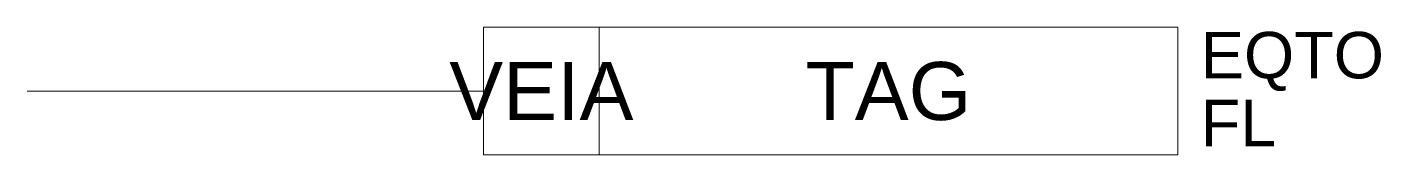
# Model space of a CAD drawing. Header units: millimetres. Extents: x -12.7 to 45.8, y -41.4 to -35.9.
import ezdxf
from ezdxf.enums import TextEntityAlignment as Align

# ---------------------------------------------------------------- set-up
doc = ezdxf.new("R2010")
doc.units = ezdxf.units.MM
doc.header["$MEASUREMENT"] = 0
doc.layers.get('0').update_dxf_attribs({"linetype": 'CONTINUOUS'})
doc.styles.add('ARIAL', font='arial.ttf')

msp = doc.modelspace()

# ---------------------------------------------------------------- linework, layer by layer
at = {"linetype": 'Continuous', "lineweight": 0}
msp.add_line((11.984, -35.933, 54.53), (11.984, -41.433, 54.53), dxfattribs=at)
at = {"color": 7, "linetype": 'Continuous', "lineweight": 0}
msp.add_line((6.964, -38.683, 54.53), (-12.74, -38.683, 54.53), dxfattribs=at)
at = {"linetype": 'Continuous', "lineweight": 0, "elevation": 54.53}
msp.add_lwpolyline([(36.984, -35.933), (36.984, -41.433), (6.984, -41.433), (6.984, -35.933)], close=True, dxfattribs=at)

# ---------------------------------------------------------------- texts
at = {"color": 7, "style": 'ARIAL'}
for tag, p in [('EQTO', (37.982, -37.138, 54.53)), ('FL', (37.982, -40.061, 54.53))]:
    msp.add_attdef(tag, text='', height=2, dxfattribs=at).set_placement(p, align=Align.MIDDLE_LEFT)
for tag, p in [('VEIA', (9.484, -38.683, 54.53)), ('TAG', (24.484, -38.683, 54.53))]:
    msp.add_attdef(tag, text='', height=2.5, dxfattribs=at).set_placement(p, align=Align.MIDDLE_CENTER)

doc.saveas('drawing.dxf')
